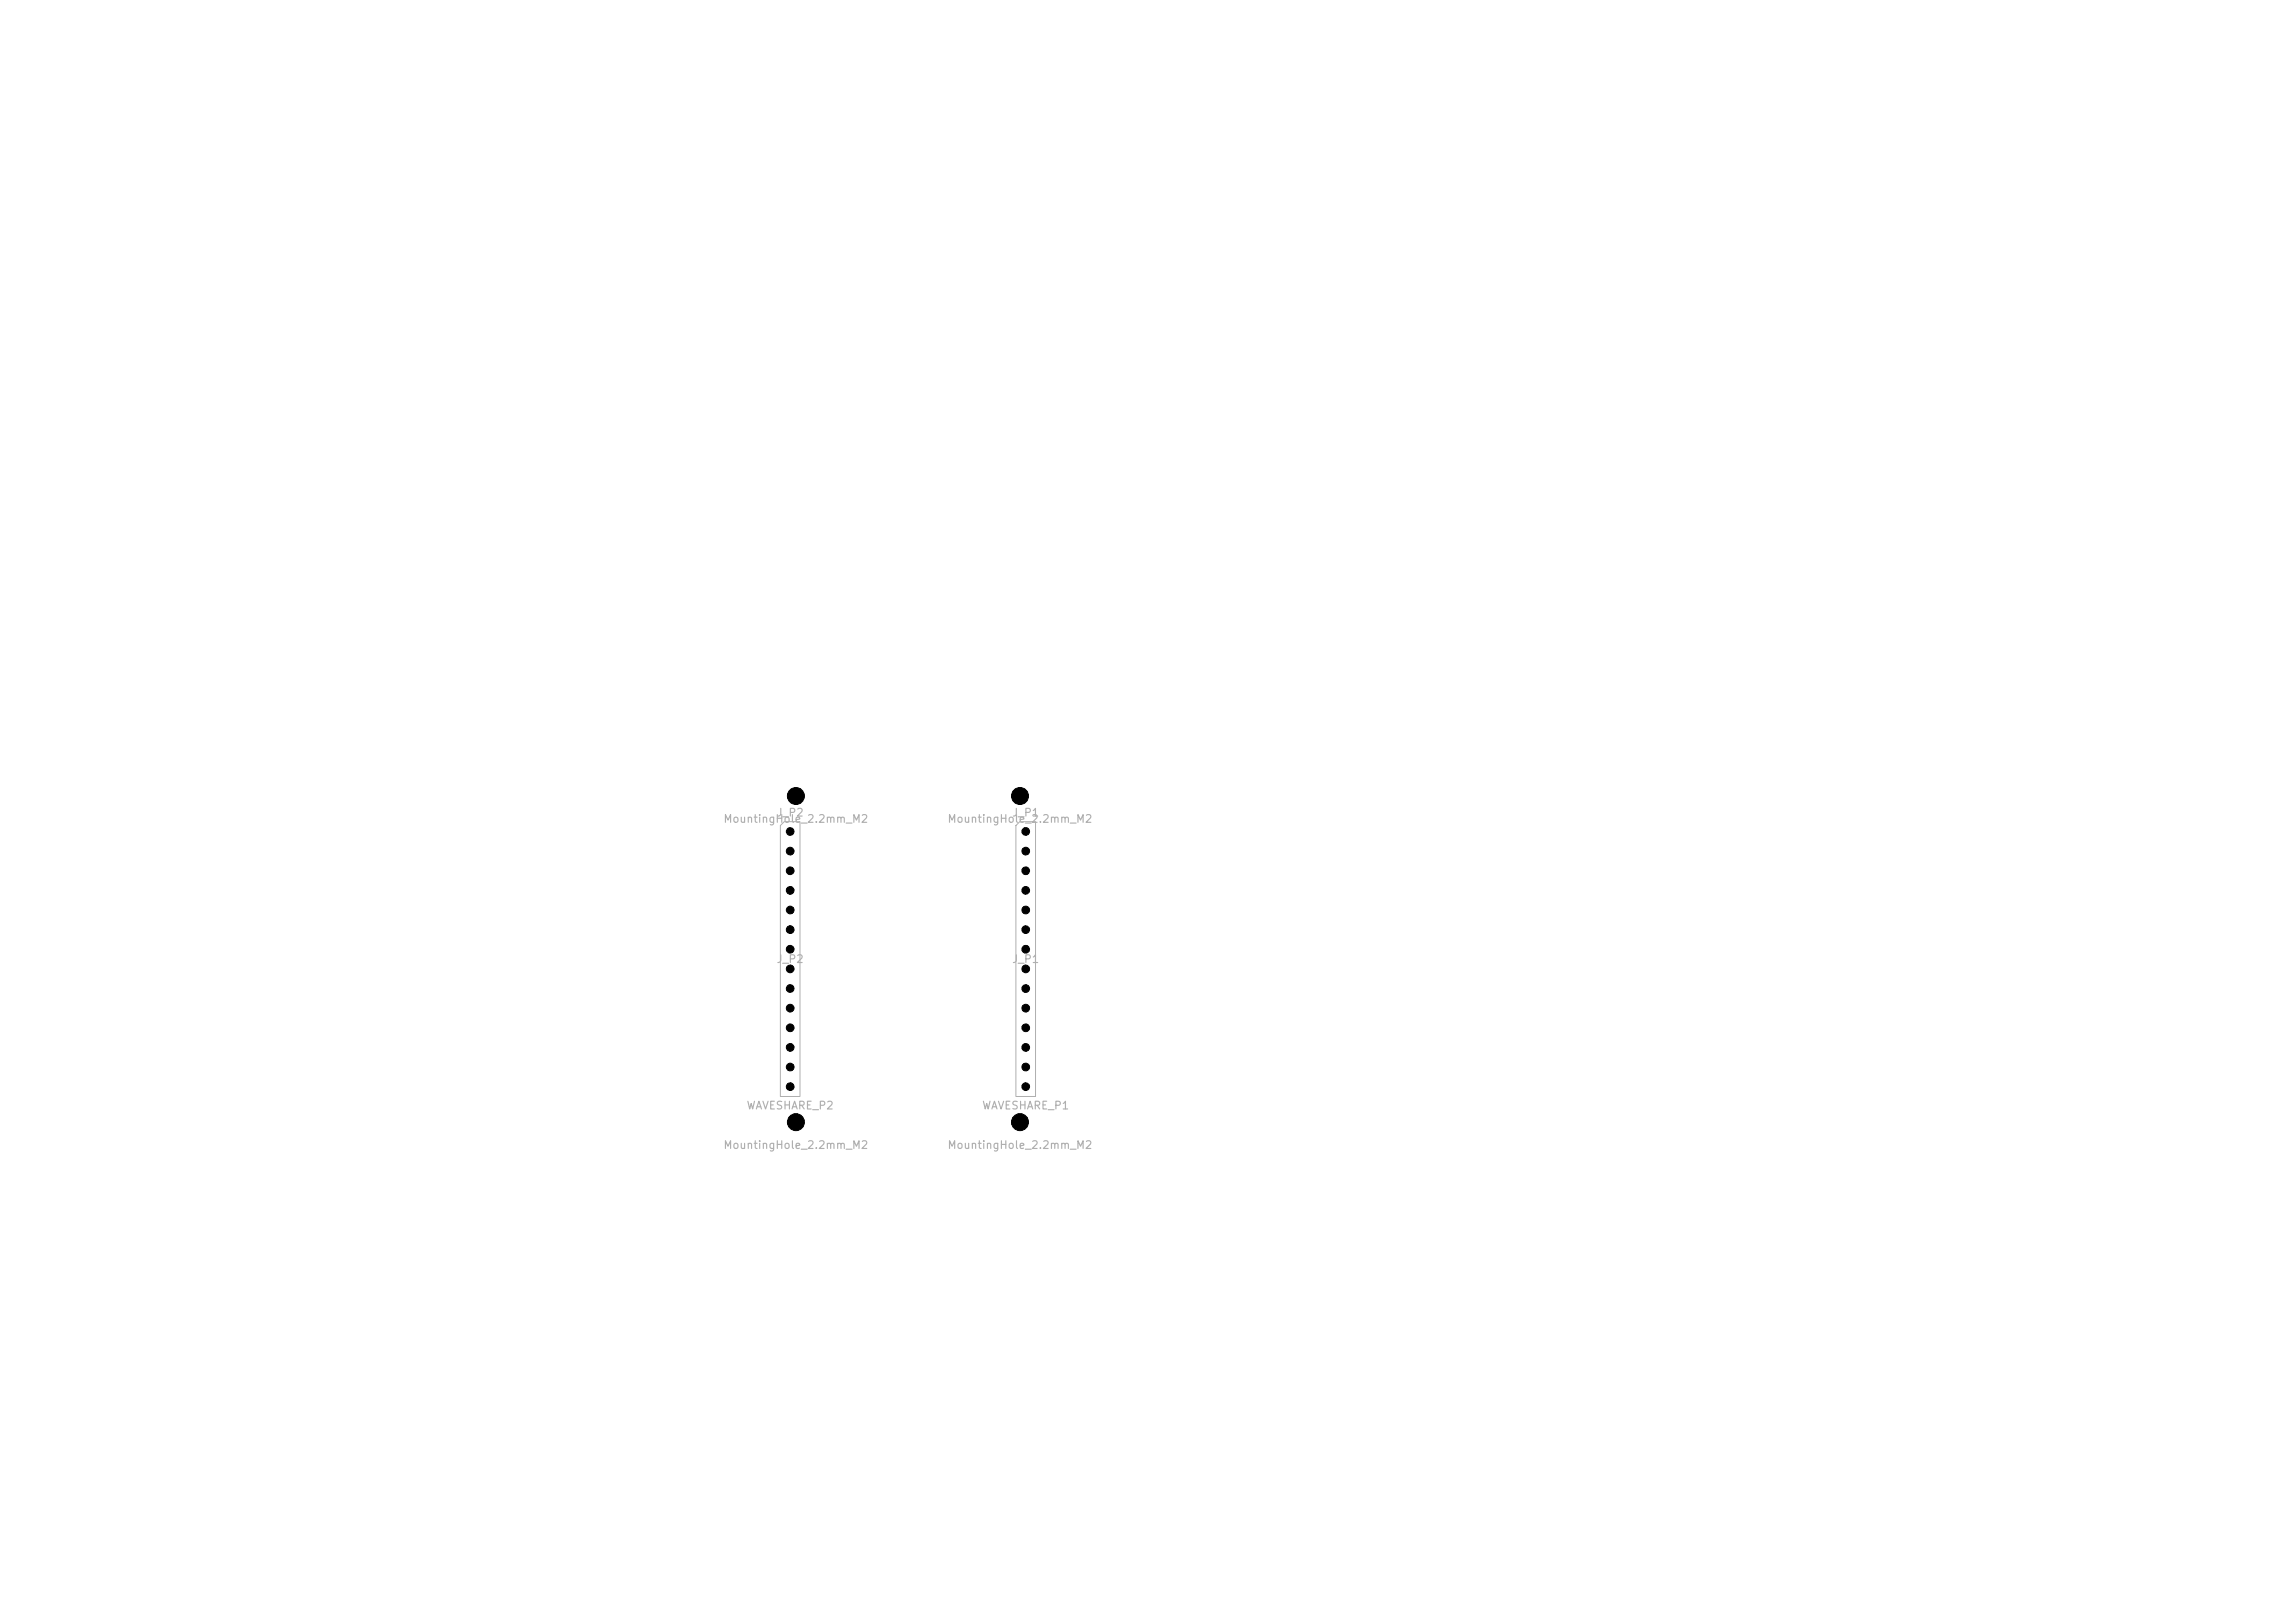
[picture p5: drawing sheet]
<svg xmlns="http://www.w3.org/2000/svg" width="297mm" height="210mm" viewBox="0 0 297 210" stroke-linecap="round" stroke-linejoin="round" font-family="sans-serif">
<defs><g id="words">
<g font-size="1" fill="#afafaf">
<text x="93.5" y="106.7">MountingHole_2.2mm_M2</text>
<text x="100.4" y="105.9">J_P2</text>
<text x="101.9" y="103.8">H1</text>
<text x="122.5" y="106.7">MountingHole_2.2mm_M2</text>
<text x="130.9" y="103.8">H2</text>
<text x="130.9" y="105.9">J_P1</text>
<text x="100.4" y="124.8">J_P2</text>
<text x="130.9" y="124.8">J_P1</text>
<text x="96.5" y="143.8">WAVESHARE_P2</text>
<text x="127" y="143.8">WAVESHARE_P1</text>
<text x="93.5" y="148.9">MountingHole_2.2mm_M2</text>
<text x="101.9" y="146">H3</text>
<text x="122.5" y="148.9">MountingHole_2.2mm_M2</text>
<text x="130.9" y="146">H4</text>
</g>
</g></defs>
<path d="M101 106.8l.5-.5h2v35.6h-2.5zM131.5 106.8l.5-.5h2v35.6h-2.5z" fill="none" stroke="#afafaf" stroke-width=".13"/>
<g fill="#000" stroke="#000" stroke-width=".13">
<circle cx="102.3" cy="115.2" r=".5"/>
<circle cx="102.3" cy="112.7" r=".5"/>
<circle cx="102.3" cy="107.6" r=".5"/>
<circle cx="102.3" cy="117.7" r=".5"/>
<circle cx="102.3" cy="110.1" r=".5"/>
<circle cx="103" cy="103" r="1.1"/>
<circle cx="132" cy="103" r="1.1"/>
<circle cx="132.7" cy="117.7" r=".5"/>
<circle cx="132.7" cy="115.2" r=".5"/>
<circle cx="132.7" cy="107.6" r=".5"/>
<circle cx="132.7" cy="112.7" r=".5"/>
<circle cx="132.7" cy="110.1" r=".5"/>
<circle cx="102.3" cy="138.1" r=".5"/>
<circle cx="102.3" cy="127.9" r=".5"/>
<circle cx="102.3" cy="130.4" r=".5"/>
<circle cx="102.3" cy="135.5" r=".5"/>
<circle cx="102.3" cy="133" r=".5"/>
<circle cx="102.3" cy="120.3" r=".5"/>
<circle cx="102.3" cy="125.4" r=".5"/>
<circle cx="102.3" cy="122.8" r=".5"/>
<circle cx="132.7" cy="133" r=".5"/>
<circle cx="132.7" cy="130.4" r=".5"/>
<circle cx="132.7" cy="135.5" r=".5"/>
<circle cx="132.7" cy="127.9" r=".5"/>
<circle cx="132.7" cy="138.1" r=".5"/>
<circle cx="132.7" cy="122.8" r=".5"/>
<circle cx="132.7" cy="125.4" r=".5"/>
<circle cx="132.7" cy="120.3" r=".5"/>
<circle cx="102.3" cy="140.6" r=".5"/>
<circle cx="103" cy="145.2" r="1.1"/>
<circle cx="132" cy="145.2" r="1.1"/>
<circle cx="132.7" cy="140.6" r=".5"/>
</g>
<use href="#words"/>
</svg>
